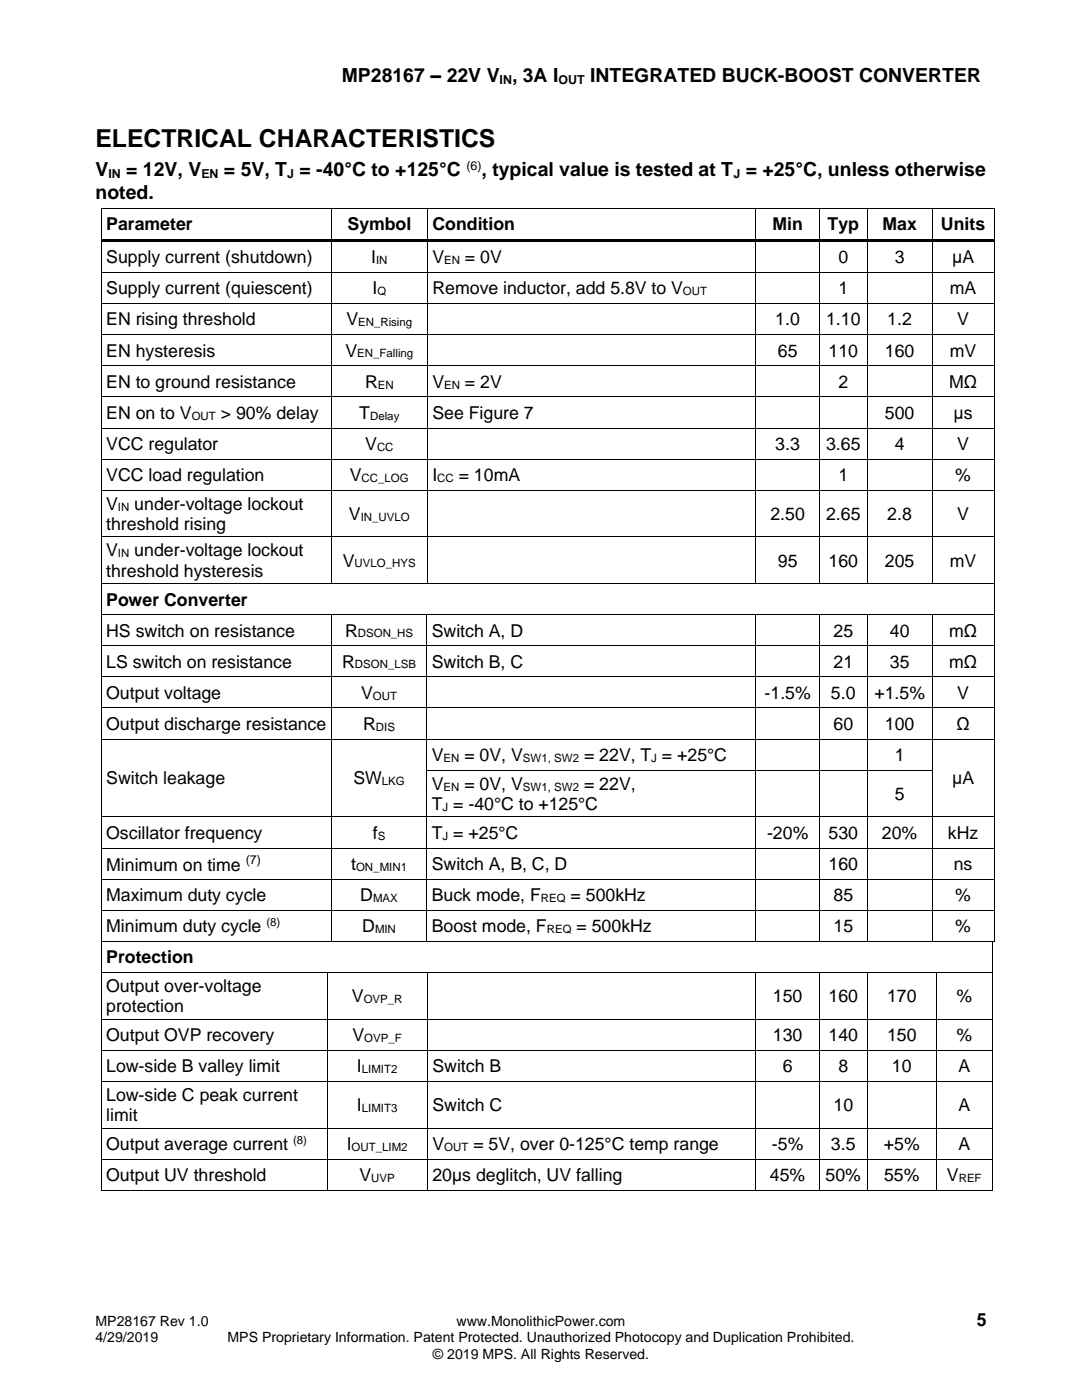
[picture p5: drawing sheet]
<svg xmlns="http://www.w3.org/2000/svg" width="216mm" height="279mm" viewBox="0 0 216 279" stroke-linecap="round" stroke-linejoin="round" font-family="sans-serif">
<defs><g id="words">
<text font-size="4.9" x="19" y="29.4">ELECTRICAL CHARACTERISTICS</text>
<g font-size="3.9">
<text x="68.2" y="16.3">MP28167 – 22V V , 3A I</text>
<text x="117.7" y="16.3">INTEGRATED BUCK-BOOST CONVERTER</text>
<text x="19" y="35.2">V</text>
<text x="25.2" y="35.2">= 12V, V</text>
<text x="44.7" y="35.2">= 5V, T = -40°C to +125°C</text>
<text x="96.1" y="35.2">, typical value is tested at T = +25°C, unless otherwise</text>
<text x="19" y="39.6">noted.</text>
</g>
<g font-size="3.5">
<text x="21.2" y="46">Parameter</text>
<text x="69.3" y="46">Symbol</text>
<text x="86.3" y="46">Condition</text>
<text x="154.1" y="46">Min</text>
<text x="165.1" y="46">Typ</text>
<text x="176.1" y="46">Max</text>
<text x="187.8" y="46">Units</text>
<text x="21.2" y="52.5">Supply current (shutdown)</text>
<text x="74.1" y="52.5">I</text>
<text x="86.3" y="52.5">V</text>
<text x="92.8" y="52.5">= 0V</text>
<text x="167.3" y="52.5">0</text>
<text x="178.5" y="52.5">3</text>
<text x="190" y="52.5">μA</text>
<text x="21.2" y="58.7">Supply current (quiescent)</text>
<text x="74.3" y="58.7">I</text>
<text x="86.3" y="58.7">Remove inductor, add 5.8V to V</text>
<text x="167.3" y="58.7">1</text>
<text x="189.5" y="58.7">mA</text>
<text x="21.2" y="64.9">EN rising threshold</text>
<text x="69.1" y="64.9">V</text>
<text x="154.7" y="64.9">1.0</text>
<text x="164.8" y="64.9">1.10</text>
<text x="177.1" y="64.9">1.2</text>
<text x="191" y="64.9">V</text>
<text x="21.2" y="71.1">EN hysteresis</text>
<text x="68.9" y="71.1">V</text>
<text x="155.2" y="71.1">65</text>
<text x="165.3" y="71.1">110</text>
<text x="176.6" y="71.1">160</text>
<text x="189.5" y="71.1">mV</text>
<text x="21.2" y="77.4">EN to ground resistance</text>
<text x="72.8" y="77.4">R</text>
<text x="86.3" y="77.4">V</text>
<text x="92.8" y="77.4">= 2V</text>
<text x="167.3" y="77.4">2</text>
<text x="189.4" y="77.4">MΩ</text>
<text x="21.2" y="83.6">EN on to V</text>
<text x="44.1" y="83.6">&gt; 90% delay</text>
<text x="71.7" y="83.6">T</text>
<text x="86.3" y="83.6">See Figure 7</text>
<text x="176.6" y="83.6">500</text>
<text x="190.3" y="83.6">μs</text>
<text x="21.2" y="89.8">VCC regulator</text>
<text x="72.9" y="89.8">V</text>
<text x="154.7" y="89.8">3.3</text>
<text x="164.8" y="89.8">3.65</text>
<text x="178.5" y="89.8">4</text>
<text x="191" y="89.8">V</text>
<text x="21.2" y="96">VCC load regulation</text>
<text x="69.8" y="96">V</text>
<text x="86.3" y="96">I</text>
<text x="91.5" y="96">= 10mA</text>
<text x="167.3" y="96">1</text>
<text x="190.6" y="96">%</text>
<text x="21.2" y="101.7">V</text>
<text x="26.8" y="101.7">under-voltage lockout</text>
<text x="21.2" y="105.8">threshold rising</text>
<text x="69.6" y="103.7">V</text>
<text x="153.7" y="103.7">2.50</text>
<text x="164.8" y="103.7">2.65</text>
<text x="177.1" y="103.7">2.8</text>
<text x="191" y="103.7">V</text>
<text x="21.2" y="111">V</text>
<text x="26.8" y="111">under-voltage lockout</text>
<text x="68.4" y="113.1">V</text>
<text x="155.2" y="113.1">95</text>
<text x="165.3" y="113.1">160</text>
<text x="176.6" y="113.1">205</text>
<text x="189.5" y="113.1">mV</text>
<text x="21.2" y="115.1">threshold hysteresis</text>
<text x="21.2" y="120.8">Power Converter</text>
<text x="21.2" y="127">HS switch on resistance</text>
<text x="68.8" y="127">R</text>
<text x="86.2" y="127">Switch A, D</text>
<text x="166.3" y="127">25</text>
<text x="177.6" y="127">40</text>
<text x="189.4" y="127">mΩ</text>
<text x="21.2" y="133.2">LS switch on resistance</text>
<text x="68.3" y="133.2">R</text>
<text x="86.2" y="133.2">Switch B, C</text>
<text x="166.3" y="133.2">21</text>
<text x="177.6" y="133.2">35</text>
<text x="189.4" y="133.2">mΩ</text>
<text x="21.2" y="139.5">Output voltage</text>
<text x="72.1" y="139.5">V</text>
<text x="152.6" y="139.5">-1.5%</text>
<text x="165.8" y="139.5">5.0</text>
<text x="174.5" y="139.5">+1.5%</text>
<text x="191" y="139.5">V</text>
<text x="21.2" y="145.7">Output discharge resistance</text>
<text x="72.5" y="145.7">R</text>
<text x="166.3" y="145.7">60</text>
<text x="176.6" y="145.7">100</text>
<text x="190.9" y="145.7">Ω</text>
<text x="86.2" y="151.9">V</text>
<text x="92.7" y="151.9">= 0V, V</text>
<text x="116.5" y="151.9">= 22V, T = +25°C</text>
<text x="178.5" y="151.9">1</text>
<text x="21.2" y="156.5">Switch leakage</text>
<text x="70.5" y="156.5">SW</text>
<text x="86.2" y="157.6">V</text>
<text x="86.2" y="161.7">T = -40°C to +125°C</text>
<text x="92.7" y="157.6">= 0V, V</text>
<text x="116.5" y="157.6">= 22V,</text>
<text x="178.5" y="159.6">5</text>
<text x="190" y="156.5">μA</text>
<text x="21.2" y="167.4">Oscillator frequency</text>
<text x="74.4" y="167.4">f</text>
<text x="86.2" y="167.4">T = +25°C</text>
<text x="153" y="167.4">-20%</text>
<text x="165.3" y="167.4">530</text>
<text x="176" y="167.4">20%</text>
<text x="189.1" y="167.4">kHz</text>
<text x="21.2" y="173.8">Minimum on time</text>
<text x="70.1" y="173.6">t</text>
<text x="86.2" y="173.6">Switch A, B, C, D</text>
<text x="165.3" y="173.6">160</text>
<text x="190.3" y="173.6">ns</text>
<text x="21.2" y="179.8">Maximum duty cycle</text>
<text x="71.9" y="179.8">D</text>
<text x="86.2" y="179.8">Buck mode, F</text>
<text x="113.8" y="179.8">= 500kHz</text>
<text x="166.3" y="179.8">85</text>
<text x="190.6" y="179.8">%</text>
<text x="21.2" y="186">Minimum duty cycle</text>
<text x="72.3" y="186">D</text>
<text x="86.2" y="186">Boost mode, F</text>
<text x="115" y="186">= 500kHz</text>
<text x="166.3" y="186">15</text>
<text x="190.6" y="186">%</text>
<text x="21.2" y="192.2">Protection</text>
<text x="21.2" y="198">Output over-voltage</text>
<text x="21.2" y="202">protection</text>
<text x="70.2" y="200">V</text>
<text x="154.2" y="200">150</text>
<text x="165.3" y="200">160</text>
<text x="177" y="200">170</text>
<text x="190.9" y="200">%</text>
<text x="21.2" y="207.7">Output OVP recovery</text>
<text x="70.3" y="207.7">V</text>
<text x="154.2" y="207.7">130</text>
<text x="165.3" y="207.7">140</text>
<text x="177" y="207.7">150</text>
<text x="190.9" y="207.7">%</text>
<text x="21.2" y="214">Low-side B valley limit</text>
<text x="71.2" y="214">I</text>
<text x="86.3" y="214">Switch B</text>
<text x="156.2" y="214">6</text>
<text x="167.3" y="214">8</text>
<text x="178" y="214">10</text>
<text x="191.2" y="214">A</text>
<text x="21.2" y="219.7">Low-side C peak current</text>
<text x="71.2" y="221.7">I</text>
<text x="86.3" y="221.7">Switch C</text>
<text x="166.3" y="221.7">10</text>
<text x="191.2" y="221.7">A</text>
<text x="21.2" y="223.7">limit</text>
<text x="21.2" y="229.5">Output average current</text>
<text x="69.2" y="229.5">I</text>
<text x="86.3" y="229.5">V</text>
<text x="94.5" y="229.5">= 5V, over 0-125°C temp range</text>
<text x="154" y="229.5">-5%</text>
<text x="165.8" y="229.5">3.5</text>
<text x="176.4" y="229.5">+5%</text>
<text x="191.2" y="229.5">A</text>
<text x="21.2" y="235.7">Output UV threshold</text>
<text x="71.7" y="235.7">V</text>
<text x="86.3" y="235.7">20µs deglitch, UV falling</text>
<text x="153.6" y="235.7">45%</text>
<text x="164.7" y="235.7">50%</text>
<text x="176.4" y="235.7">55%</text>
<text x="189" y="235.7">V</text>
<text x="194.9" y="264.5">5</text>
</g>
<g font-size="2.8">
<text x="19" y="264.5">MP28167 Rev 1.0</text>
<text x="19" y="267.9">4/29/2019</text>
<text x="45.4" y="267.9">MPS Proprietary Information. Patent Protected. Unauthorized Photocopy and Duplication Prohibited.</text>
<text x="91.1" y="264.5">www.MonolithicPower.com</text>
<text x="86.4" y="271.2">© 2019 MPS. All Rights Reserved.</text>
</g>
<g font-size="2.5">
<text x="99.7" y="16.7">IN</text>
<text x="111.4" y="16.7">OUT</text>
<text x="21.6" y="35.5">IN</text>
<text x="40.2" y="35.5">EN</text>
<text x="57.3" y="35.5">J</text>
<text x="93.1" y="33.9">(6)</text>
<text x="146.3" y="35.5">J</text>
<text x="49" y="172.5">(7)</text>
</g>
<g font-size="2.3">
<text x="75" y="52.7">IN</text>
<text x="88.6" y="52.7">EN</text>
<text x="75.3" y="58.9">Q</text>
<text x="136.3" y="58.9">OUT</text>
<text x="71.5" y="65.1">EN_Rising</text>
<text x="71.3" y="71.3">EN_Falling</text>
<text x="75.4" y="77.5">EN</text>
<text x="88.6" y="77.5">EN</text>
<text x="38.3" y="83.7">OUT</text>
<text x="73.9" y="83.7">Delay</text>
<text x="75.2" y="89.9">CC</text>
<text x="23.5" y="101.9">IN</text>
<text x="72.2" y="96.2">CC_LOG</text>
<text x="87.3" y="96.2">CC</text>
<text x="72" y="103.9">IN_UVLO</text>
<text x="23.5" y="111.2">IN</text>
<text x="70.8" y="113.2">UVLO_HYS</text>
<text x="71.4" y="127.2">DSON_HS</text>
<text x="70.8" y="133.4">DSON_LSB</text>
<text x="74.4" y="139.6">OUT</text>
<text x="75" y="145.8">DIS</text>
<text x="88.5" y="152">EN</text>
<text x="104.3" y="152">SW1, SW2</text>
<text x="130" y="152">J</text>
<text x="76.2" y="156.7">LKG</text>
<text x="88.3" y="161.8">J</text>
<text x="88.5" y="157.8">EN</text>
<text x="104.3" y="157.8">SW1, SW2</text>
<text x="75.4" y="167.6">S</text>
<text x="88.3" y="167.6">J</text>
<text x="71" y="173.8">ON_MIN1</text>
<text x="74.5" y="180">MAX</text>
<text x="107.9" y="180">REQ</text>
<text x="53.2" y="184.8">(8)</text>
<text x="74.8" y="186.2">MIN</text>
<text x="109.1" y="186.2">REQ</text>
<text x="72.6" y="200.2">OVP_R</text>
<text x="72.7" y="207.9">OVP_F</text>
<text x="72.2" y="214.1">LIMIT2</text>
<text x="72.2" y="221.9">LIMIT3</text>
<text x="58.5" y="228.3">(8)</text>
<text x="70.2" y="229.7">OUT_LIM2</text>
<text x="88.6" y="229.7">OUT</text>
<text x="74.1" y="235.9">UVP</text>
<text x="191.3" y="235.9">REF</text>
</g>
</g></defs>
<g fill="#000">
<path d="M20.1 41.5h.2v.7h-.2z" fill-rule="evenodd"/>
<path d="M20.1 41.5h.2v.2h-.2z" fill-rule="evenodd"/>
<path d="M20.1 47.7h.2v1.1h-.2z" fill-rule="evenodd"/>
<path d="M20.1 54.3h.2v.7h-.2z" fill-rule="evenodd"/>
<path d="M20.3 47.7h45.8v.6h-45.8z" fill-rule="evenodd"/>
<path d="M66.1 41.7h.2v.5h-.2z" fill-rule="evenodd"/>
<path d="M66.1 41.5h.2v.2h-.2z" fill-rule="evenodd"/>
<path d="M66.1 48.3h.2v.5h-.2z" fill-rule="evenodd"/>
<path d="M66.1 47.7h.5v.6h-.5z" fill-rule="evenodd"/>
<path d="M66.1 54.3h.2v.7h-.2z" fill-rule="evenodd"/>
<path d="M66.6 47.7h18.6v.6h-18.6z" fill-rule="evenodd"/>
<path d="M85.2 41.7h.2v.5h-.2z" fill-rule="evenodd"/>
<path d="M85.2 41.5h.2v.2h-.2z" fill-rule="evenodd"/>
<path d="M85.2 48.3h.2v.5h-.2z" fill-rule="evenodd"/>
<path d="M85.2 47.7h.5v.6h-.5z" fill-rule="evenodd"/>
<path d="M85.2 54.3h.2v.7h-.2z" fill-rule="evenodd"/>
<path d="M85.7 47.7h65v.6h-65z" fill-rule="evenodd"/>
<path d="M150.7 41.7h.2v.5h-.2z" fill-rule="evenodd"/>
<path d="M150.7 41.5h.2v.2h-.2z" fill-rule="evenodd"/>
<path d="M150.7 48.3h.2v.5h-.2z" fill-rule="evenodd"/>
<path d="M150.7 47.7h.6v.6h-.6z" fill-rule="evenodd"/>
<path d="M150.7 54.3h.2v.7h-.2z" fill-rule="evenodd"/>
<path d="M151.3 47.7h12.1v.6h-12.1z" fill-rule="evenodd"/>
<path d="M163.4 41.7h.2v.5h-.2z" fill-rule="evenodd"/>
<path d="M163.4 41.5h.2v.2h-.2z" fill-rule="evenodd"/>
<path d="M163.4 48.3h.2v.5h-.2z" fill-rule="evenodd"/>
<path d="M163.4 47.7h.6v.6h-.6z" fill-rule="evenodd"/>
<path d="M163.4 54.3h.2v.7h-.2z" fill-rule="evenodd"/>
<path d="M164 47.7h9v.6h-9z" fill-rule="evenodd"/>
<path d="M173 41.7h.1v.5h-.1z" fill-rule="evenodd"/>
<path d="M173 41.5h.1v.2h-.1z" fill-rule="evenodd"/>
<path d="M173 48.3h.1v.5h-.1z" fill-rule="evenodd"/>
<path d="M173 47.7h.5v.6h-.5z" fill-rule="evenodd"/>
<path d="M173 54.3h.1v.7h-.1z" fill-rule="evenodd"/>
<path d="M173.5 47.7h12.4v.6h-12.4z" fill-rule="evenodd"/>
<path d="M185.9 41.7h.2v.5h-.2z" fill-rule="evenodd"/>
<path d="M185.9 41.5h.2v.2h-.2z" fill-rule="evenodd"/>
<path d="M185.9 48.3h.2v.5h-.2z" fill-rule="evenodd"/>
<path d="M185.9 47.7h.6v.6h-.6z" fill-rule="evenodd"/>
<path d="M185.9 54.3h.2v.7h-.2z" fill-rule="evenodd"/>
<path d="M186.5 47.7h11.8v.6h-11.8z" fill-rule="evenodd"/>
<path d="M198.3 41.5h.1v.7h-.1z" fill-rule="evenodd"/>
<path d="M198.3 41.5h.1v.2h-.1z" fill-rule="evenodd"/>
<path d="M198.3 47.7h.1v1.1h-.1z" fill-rule="evenodd"/>
<path d="M198.3 54.3h.1v.7h-.1z" fill-rule="evenodd"/>
<path d="M20.1 60.5h.2v.7h-.2z" fill-rule="evenodd"/>
<path d="M20.1 66.7h.2v.7h-.2z" fill-rule="evenodd"/>
<path d="M20.1 72.9h.2v.7h-.2z" fill-rule="evenodd"/>
<path d="M20.1 79.1h.2v.7h-.2z" fill-rule="evenodd"/>
<path d="M66.1 60.5h.2v.7h-.2z" fill-rule="evenodd"/>
<path d="M66.1 66.7h.2v.7h-.2z" fill-rule="evenodd"/>
<path d="M66.1 72.9h.2v.7h-.2z" fill-rule="evenodd"/>
<path d="M66.1 79.1h.2v.7h-.2z" fill-rule="evenodd"/>
<path d="M85.2 60.5h.2v.7h-.2z" fill-rule="evenodd"/>
<path d="M85.2 66.7h.2v.7h-.2z" fill-rule="evenodd"/>
<path d="M85.2 72.9h.2v.7h-.2z" fill-rule="evenodd"/>
<path d="M85.2 79.1h.2v.7h-.2z" fill-rule="evenodd"/>
<path d="M150.7 60.5h.2v.7h-.2z" fill-rule="evenodd"/>
<path d="M150.7 66.7h.2v.7h-.2z" fill-rule="evenodd"/>
<path d="M150.7 72.9h.2v.7h-.2z" fill-rule="evenodd"/>
<path d="M150.7 79.1h.2v.7h-.2z" fill-rule="evenodd"/>
<path d="M163.4 60.5h.2v.7h-.2z" fill-rule="evenodd"/>
<path d="M163.4 66.7h.2v.7h-.2z" fill-rule="evenodd"/>
<path d="M163.4 72.9h.2v.7h-.2z" fill-rule="evenodd"/>
<path d="M163.4 79.1h.2v.7h-.2z" fill-rule="evenodd"/>
<path d="M173 60.5h.1v.7h-.1z" fill-rule="evenodd"/>
<path d="M173 66.7h.1v.7h-.1z" fill-rule="evenodd"/>
<path d="M173 72.9h.1v.7h-.1z" fill-rule="evenodd"/>
<path d="M173 79.1h.1v.7h-.1z" fill-rule="evenodd"/>
<path d="M185.9 60.5h.2v.7h-.2z" fill-rule="evenodd"/>
<path d="M185.9 66.7h.2v.7h-.2z" fill-rule="evenodd"/>
<path d="M185.9 72.9h.2v.7h-.2z" fill-rule="evenodd"/>
<path d="M185.9 79.1h.2v.7h-.2z" fill-rule="evenodd"/>
<path d="M198.3 60.5h.1v.7h-.1z" fill-rule="evenodd"/>
<path d="M198.3 66.7h.1v.7h-.1z" fill-rule="evenodd"/>
<path d="M198.3 72.9h.1v.7h-.1z" fill-rule="evenodd"/>
<path d="M198.3 79.1h.1v.7h-.1z" fill-rule="evenodd"/>
<path d="M20.1 85.4h.2v.6h-.2z" fill-rule="evenodd"/>
<path d="M20.1 91.6h.2v.7h-.2z" fill-rule="evenodd"/>
<path d="M20.1 97.8h.2v.7h-.2z" fill-rule="evenodd"/>
<path d="M66.1 85.4h.2v.6h-.2z" fill-rule="evenodd"/>
<path d="M66.1 91.6h.2v.7h-.2z" fill-rule="evenodd"/>
<path d="M66.1 97.8h.2v.7h-.2z" fill-rule="evenodd"/>
<path d="M85.2 85.4h.2v.6h-.2z" fill-rule="evenodd"/>
<path d="M85.2 91.6h.2v.7h-.2z" fill-rule="evenodd"/>
<path d="M85.2 97.8h.2v.7h-.2z" fill-rule="evenodd"/>
<path d="M150.7 85.4h.2v.6h-.2z" fill-rule="evenodd"/>
<path d="M150.7 91.6h.2v.7h-.2z" fill-rule="evenodd"/>
<path d="M150.7 97.8h.2v.7h-.2z" fill-rule="evenodd"/>
<path d="M163.4 85.4h.2v.6h-.2z" fill-rule="evenodd"/>
<path d="M163.4 91.6h.2v.7h-.2z" fill-rule="evenodd"/>
<path d="M163.4 97.8h.2v.7h-.2z" fill-rule="evenodd"/>
<path d="M173 85.4h.1v.6h-.1z" fill-rule="evenodd"/>
<path d="M173 91.6h.1v.7h-.1z" fill-rule="evenodd"/>
<path d="M173 97.8h.1v.7h-.1z" fill-rule="evenodd"/>
<path d="M185.9 85.4h.2v.6h-.2z" fill-rule="evenodd"/>
<path d="M185.9 91.6h.2v.7h-.2z" fill-rule="evenodd"/>
<path d="M185.9 97.8h.2v.7h-.2z" fill-rule="evenodd"/>
<path d="M198.3 85.4h.1v.6h-.1z" fill-rule="evenodd"/>
<path d="M198.3 91.6h.1v.7h-.1z" fill-rule="evenodd"/>
<path d="M198.3 97.8h.1v.7h-.1z" fill-rule="evenodd"/>
<path d="M20.1 107.1h.2v.7h-.2z" fill-rule="evenodd"/>
<path d="M20.1 116.4h.2v.7h-.2z" fill-rule="evenodd"/>
<path d="M66.1 107.1h.2v.7h-.2z" fill-rule="evenodd"/>
<path d="M66.1 116.4h.2v.2h-.2z" fill-rule="evenodd"/>
<path d="M85.2 107.1h.2v.7h-.2z" fill-rule="evenodd"/>
<path d="M85.2 116.4h.2v.2h-.2z" fill-rule="evenodd"/>
<path d="M150.7 107.1h.2v.7h-.2z" fill-rule="evenodd"/>
<path d="M150.7 116.4h.2v.2h-.2z" fill-rule="evenodd"/>
<path d="M163.4 107.1h.2v.7h-.2z" fill-rule="evenodd"/>
<path d="M163.4 116.4h.2v.2h-.2z" fill-rule="evenodd"/>
<path d="M173 107.1h.1v.7h-.1z" fill-rule="evenodd"/>
<path d="M173 116.4h.1v.2h-.1z" fill-rule="evenodd"/>
<path d="M185.9 107.1h.2v.7h-.2z" fill-rule="evenodd"/>
<path d="M185.9 116.4h.2v.2h-.2z" fill-rule="evenodd"/>
<path d="M198.3 107.1h.1v.7h-.1z" fill-rule="evenodd"/>
<path d="M198.3 116.4h.1v.7h-.1z" fill-rule="evenodd"/>
<path d="M20.1 122.6h.2v.7h-.2z" fill-rule="evenodd"/>
<path d="M20.1 128.8h.2v.7h-.2z" fill-rule="evenodd"/>
<path d="M20.1 135h.2v.7h-.2z" fill-rule="evenodd"/>
<path d="M66.1 122.8h.2v.5h-.2z" fill-rule="evenodd"/>
<path d="M66.1 122.6h.2v.2h-.2z" fill-rule="evenodd"/>
<path d="M66.1 128.8h.2v.7h-.2z" fill-rule="evenodd"/>
<path d="M66.1 135h.2v.7h-.2z" fill-rule="evenodd"/>
<path d="M85.1 122.8h.1v.5h-.1z" fill-rule="evenodd"/>
<path d="M85.1 122.6h.1v.2h-.1z" fill-rule="evenodd"/>
<path d="M85.1 128.8h.1v.7h-.1z" fill-rule="evenodd"/>
<path d="M85.1 135h.1v.7h-.1z" fill-rule="evenodd"/>
<path d="M150.7 122.8h.2v.5h-.2z" fill-rule="evenodd"/>
<path d="M150.7 122.6h.2v.2h-.2z" fill-rule="evenodd"/>
<path d="M150.7 128.8h.2v.7h-.2z" fill-rule="evenodd"/>
<path d="M150.7 135h.2v.7h-.2z" fill-rule="evenodd"/>
<path d="M163.4 122.8h.2v.5h-.2z" fill-rule="evenodd"/>
<path d="M163.4 122.6h.2v.2h-.2z" fill-rule="evenodd"/>
<path d="M163.4 128.8h.2v.7h-.2z" fill-rule="evenodd"/>
<path d="M163.4 135h.2v.7h-.2z" fill-rule="evenodd"/>
<path d="M173 122.8h.1v.5h-.1z" fill-rule="evenodd"/>
<path d="M173 122.6h.1v.2h-.1z" fill-rule="evenodd"/>
<path d="M173 128.8h.1v.7h-.1z" fill-rule="evenodd"/>
<path d="M173 135h.1v.7h-.1z" fill-rule="evenodd"/>
<path d="M185.9 122.8h.2v.5h-.2z" fill-rule="evenodd"/>
<path d="M185.9 122.6h.2v.2h-.2z" fill-rule="evenodd"/>
<path d="M185.9 128.8h.2v.7h-.2z" fill-rule="evenodd"/>
<path d="M185.9 135h.2v.7h-.2z" fill-rule="evenodd"/>
<path d="M198.3 122.6h.1v.7h-.1z" fill-rule="evenodd"/>
<path d="M198.3 128.8h.1v.7h-.1z" fill-rule="evenodd"/>
<path d="M198.3 135h.1v.7h-.1z" fill-rule="evenodd"/>
<path d="M20.1 141.2h.2v.7h-.2z" fill-rule="evenodd"/>
<path d="M20.1 147.4h.2v.7h-.2z" fill-rule="evenodd"/>
<path d="M20.1 153.6h.2v.7h-.2z" fill-rule="evenodd"/>
<path d="M66.1 141.2h.2v.7h-.2z" fill-rule="evenodd"/>
<path d="M66.1 147.4h.2v.7h-.2z" fill-rule="evenodd"/>
<path d="M66.1 153.6h.2v.7h-.2z" fill-rule="evenodd"/>
<path d="M85.1 141.2h.1v.7h-.1z" fill-rule="evenodd"/>
<path d="M85.1 147.4h.1v.7h-.1z" fill-rule="evenodd"/>
<path d="M85.1 153.6h.1v.7h-.1z" fill-rule="evenodd"/>
<path d="M150.7 141.2h.2v.7h-.2z" fill-rule="evenodd"/>
<path d="M150.7 147.4h.2v.7h-.2z" fill-rule="evenodd"/>
<path d="M150.7 153.6h.2v.7h-.2z" fill-rule="evenodd"/>
<path d="M163.4 141.2h.2v.7h-.2z" fill-rule="evenodd"/>
<path d="M163.4 147.4h.2v.7h-.2z" fill-rule="evenodd"/>
<path d="M163.4 153.6h.2v.7h-.2z" fill-rule="evenodd"/>
<path d="M173 141.2h.1v.7h-.1z" fill-rule="evenodd"/>
<path d="M173 147.4h.1v.7h-.1z" fill-rule="evenodd"/>
<path d="M173 153.6h.1v.7h-.1z" fill-rule="evenodd"/>
<path d="M185.9 141.2h.2v.7h-.2z" fill-rule="evenodd"/>
<path d="M185.9 147.4h.2v.7h-.2z" fill-rule="evenodd"/>
<path d="M185.9 153.6h.2v.7h-.2z" fill-rule="evenodd"/>
<path d="M198.3 141.2h.1v.7h-.1z" fill-rule="evenodd"/>
<path d="M198.3 147.4h.1v.7h-.1z" fill-rule="evenodd"/>
<path d="M198.3 153.6h.1v.7h-.1z" fill-rule="evenodd"/>
<path d="M20.1 163h.2v.7h-.2z" fill-rule="evenodd"/>
<path d="M20.1 169.2h.2v.7h-.2z" fill-rule="evenodd"/>
<path d="M20.1 175.4h.2v.7h-.2z" fill-rule="evenodd"/>
<path d="M66.1 163h.2v.7h-.2z" fill-rule="evenodd"/>
<path d="M66.1 169.2h.2v.7h-.2z" fill-rule="evenodd"/>
<path d="M66.1 175.4h.2v.7h-.2z" fill-rule="evenodd"/>
<path d="M85.1 163h.1v.7h-.1z" fill-rule="evenodd"/>
<path d="M85.1 169.2h.1v.7h-.1z" fill-rule="evenodd"/>
<path d="M85.1 175.4h.1v.7h-.1z" fill-rule="evenodd"/>
<path d="M150.7 163h.2v.7h-.2z" fill-rule="evenodd"/>
<path d="M150.7 169.2h.2v.7h-.2z" fill-rule="evenodd"/>
<path d="M150.7 175.4h.2v.7h-.2z" fill-rule="evenodd"/>
<path d="M163.4 163h.2v.7h-.2z" fill-rule="evenodd"/>
<path d="M163.4 169.2h.2v.7h-.2z" fill-rule="evenodd"/>
<path d="M163.4 175.4h.2v.7h-.2z" fill-rule="evenodd"/>
<path d="M173 163h.1v.7h-.1z" fill-rule="evenodd"/>
<path d="M173 169.2h.1v.7h-.1z" fill-rule="evenodd"/>
<path d="M173 175.4h.1v.7h-.1z" fill-rule="evenodd"/>
<path d="M185.9 163h.2v.7h-.2z" fill-rule="evenodd"/>
<path d="M185.9 169.2h.2v.7h-.2z" fill-rule="evenodd"/>
<path d="M185.9 175.4h.2v.7h-.2z" fill-rule="evenodd"/>
<path d="M198.3 163h.1v.7h-.1z" fill-rule="evenodd"/>
<path d="M198.3 169.2h.1v.7h-.1z" fill-rule="evenodd"/>
<path d="M198.3 175.4h.1v.7h-.1z" fill-rule="evenodd"/>
<path d="M20.1 181.6h.2v.7h-.2z" fill-rule="evenodd"/>
<path d="M20.1 187.8h.2v.7h-.2z" fill-rule="evenodd"/>
<path d="M20.1 194h.2v.7h-.2z" fill-rule="evenodd"/>
<path d="M65.2 194.2h.1v.5h-.1z" fill-rule="evenodd"/>
<path d="M65.2 194h.1v.2h-.1z" fill-rule="evenodd"/>
<path d="M66.1 181.6h.2v.7h-.2z" fill-rule="evenodd"/>
<path d="M66.1 187.8h.2v.2h-.2z" fill-rule="evenodd"/>
<path d="M85.1 181.6h.1v.7h-.1z" fill-rule="evenodd"/>
<path d="M85.1 187.8h.1v.2h-.1z" fill-rule="evenodd"/>
<path d="M85.2 194.2h.2v.5h-.2z" fill-rule="evenodd"/>
<path d="M85.2 194h.2v.2h-.2z" fill-rule="evenodd"/>
<path d="M150.7 181.6h.2v.7h-.2z" fill-rule="evenodd"/>
<path d="M150.7 187.8h.2v.2h-.2z" fill-rule="evenodd"/>
<path d="M150.7 194.2h.2v.5h-.2z" fill-rule="evenodd"/>
<path d="M150.7 194h.2v.2h-.2z" fill-rule="evenodd"/>
<path d="M163.4 181.6h.2v.7h-.2z" fill-rule="evenodd"/>
<path d="M163.4 187.8h.2v.2h-.2z" fill-rule="evenodd"/>
<path d="M163.4 194.2h.2v.5h-.2z" fill-rule="evenodd"/>
<path d="M163.4 194h.2v.2h-.2z" fill-rule="evenodd"/>
<path d="M173 181.6h.1v.7h-.1z" fill-rule="evenodd"/>
<path d="M173 187.8h.1v.2h-.1z" fill-rule="evenodd"/>
<path d="M173 194.2h.1v.5h-.1z" fill-rule="evenodd"/>
<path d="M173 194h.1v.2h-.1z" fill-rule="evenodd"/>
<path d="M185.9 181.6h.2v.7h-.2z" fill-rule="evenodd"/>
<path d="M185.9 187.8h.2v.2h-.2z" fill-rule="evenodd"/>
<path d="M186.8 194.2h.2v.5h-.2z" fill-rule="evenodd"/>
<path d="M186.8 194h.2v.2h-.2z" fill-rule="evenodd"/>
<path d="M197.9 188h.2v.5h-.2z" fill-rule="evenodd"/>
<path d="M197.9 187.8h.2v.2h-.2z" fill-rule="evenodd"/>
<path d="M197.9 194h.2v.7h-.2z" fill-rule="evenodd"/>
<path d="M198.1 187.8h.1v.2h-.1z" fill-rule="evenodd"/>
<path d="M198.2 187.8l.1 .2z" fill-rule="evenodd"/>
<path d="M198.3 181.6h.1v.7h-.1z" fill-rule="evenodd"/>
<path d="M198.3 187.8h.1v.2h-.1z" fill-rule="evenodd"/>
<path d="M198.3 187.8h.1v.2h-.1z" fill-rule="evenodd"/>
<path d="M20.1 203.3h.2v.7h-.2z" fill-rule="evenodd"/>
<path d="M20.1 209.5h.2v.7h-.2z" fill-rule="evenodd"/>
<path d="M20.1 215.7h.2v.7h-.2z" fill-rule="evenodd"/>
<path d="M65.2 203.3h.1v.7h-.1z" fill-rule="evenodd"/>
<path d="M65.2 209.5h.1v.7h-.1z" fill-rule="evenodd"/>
<path d="M65.2 215.7h.1v.7h-.1z" fill-rule="evenodd"/>
<path d="M85.2 203.3h.2v.7h-.2z" fill-rule="evenodd"/>
<path d="M85.2 209.5h.2v.7h-.2z" fill-rule="evenodd"/>
<path d="M85.2 215.7h.2v.7h-.2z" fill-rule="evenodd"/>
<path d="M150.7 203.3h.2v.7h-.2z" fill-rule="evenodd"/>
<path d="M150.7 209.5h.2v.7h-.2z" fill-rule="evenodd"/>
<path d="M150.7 215.7h.2v.7h-.2z" fill-rule="evenodd"/>
<path d="M163.4 203.3h.2v.7h-.2z" fill-rule="evenodd"/>
<path d="M163.4 209.5h.2v.7h-.2z" fill-rule="evenodd"/>
<path d="M163.4 215.7h.2v.7h-.2z" fill-rule="evenodd"/>
<path d="M173 203.3h.1v.7h-.1z" fill-rule="evenodd"/>
<path d="M173 209.5h.1v.7h-.1z" fill-rule="evenodd"/>
<path d="M173 215.7h.1v.7h-.1z" fill-rule="evenodd"/>
<path d="M186.8 203.3h.2v.7h-.2z" fill-rule="evenodd"/>
<path d="M186.8 209.5h.2v.7h-.2z" fill-rule="evenodd"/>
<path d="M186.8 215.7h.2v.7h-.2z" fill-rule="evenodd"/>
<path d="M197.9 203.3h.2v.7h-.2z" fill-rule="evenodd"/>
<path d="M197.9 209.5h.2v.7h-.2z" fill-rule="evenodd"/>
<path d="M197.9 215.7h.2v.7h-.2z" fill-rule="evenodd"/>
<path d="M20.1 225h.2v.7h-.2z" fill-rule="evenodd"/>
<path d="M20.1 231.3h.2v.7h-.2z" fill-rule="evenodd"/>
<path d="M20.1 237.5h.2v.1h-.2z" fill-rule="evenodd"/>
<path d="M20.1 237.5h.2v.1h-.2z" fill-rule="evenodd"/>
<path d="M65.2 225h.1v.7h-.1z" fill-rule="evenodd"/>
<path d="M65.2 231.3h.1v.7h-.1z" fill-rule="evenodd"/>
<path d="M65.2 237.5h.1v.1h-.1z" fill-rule="evenodd"/>
<path d="M85.2 225h.2v.7h-.2z" fill-rule="evenodd"/>
<path d="M85.2 231.3h.2v.7h-.2z" fill-rule="evenodd"/>
<path d="M85.2 237.5h.2v.1h-.2z" fill-rule="evenodd"/>
<path d="M150.7 225h.2v.7h-.2z" fill-rule="evenodd"/>
<path d="M150.7 231.3h.2v.7h-.2z" fill-rule="evenodd"/>
<path d="M150.7 237.5h.2v.1h-.2z" fill-rule="evenodd"/>
<path d="M163.4 225h.2v.7h-.2z" fill-rule="evenodd"/>
<path d="M163.4 231.3h.2v.7h-.2z" fill-rule="evenodd"/>
<path d="M163.4 237.5h.2v.1h-.2z" fill-rule="evenodd"/>
<path d="M173 225h.1v.7h-.1z" fill-rule="evenodd"/>
<path d="M173 231.3h.1v.7h-.1z" fill-rule="evenodd"/>
<path d="M173 237.5h.1v.1h-.1z" fill-rule="evenodd"/>
<path d="M186.8 225h.2v.7h-.2z" fill-rule="evenodd"/>
<path d="M186.8 231.3h.2v.7h-.2z" fill-rule="evenodd"/>
<path d="M186.8 237.5h.2v.1h-.2z" fill-rule="evenodd"/>
<path d="M197.9 225h.2v.7h-.2z" fill-rule="evenodd"/>
<path d="M197.9 231.3h.2v.7h-.2z" fill-rule="evenodd"/>
<path d="M197.9 237.5h.2v.1h-.2z" fill-rule="evenodd"/>
<path d="M197.9 237.5h.2v.1h-.2z" fill-rule="evenodd"/>
</g>
<g fill="none" stroke="#000" stroke-width=".2">
<path d="M20.2 42.2v5.5M20.2 48.8v5.5M20.2 55v5.5M20.3 41.6h45.8M20.3 54.4h45.8M66.2 42.2v5.5M66.2 48.8v5.5M66.2 55v5.5M66.3 41.6h18.9M66.3 54.4h18.9M85.3 42.2v5.5M85.3 48.8v5.5"/>
<path d="M85.3 55v5.5M85.4 41.6h65.3M85.4 54.4h65.3M150.8 42.2v5.5M150.8 48.8v5.5M150.8 55v5.5M150.9 41.6h12.5M150.9 54.4h12.5M163.5 42.2v5.5M163.5 48.8v5.5M163.5 55v5.5M163.6 41.6h9.4"/>
<path d="M163.6 54.4h9.4M173.1 42.2v5.5M173.1 48.8v5.5M173.1 55v5.5M173.1 41.6h12.8M173.1 54.4h12.8M186 42.2v5.5M186 48.8v5.5M186 55v5.5M186.1 41.6h12.2M186.1 54.4h12.2M198.4 42.2v5.5"/>
<path d="M198.4 48.8v5.5M198.4 55v5.5M20.2 61.2v5.5M20.2 67.4v5.5M20.2 73.6v5.5M20.2 79.8v5.6M20.3 60.6h45.8M20.3 66.8h45.8M20.3 73h45.8M20.3 79.2h45.8M66.2 61.2v5.5M66.2 67.4v5.5"/>
<path d="M66.2 73.6v5.5M66.2 79.8v5.6M66.3 60.6h18.9M66.3 66.8h18.9M66.3 73h18.9M66.3 79.2h18.9M85.3 61.2v5.5M85.3 67.4v5.5M85.3 73.6v5.5M85.3 79.8v5.6M85.4 60.6h65.3M85.4 66.8h65.3"/>
<path d="M85.4 73h65.3M85.4 79.2h65.3M150.8 61.2v5.5M150.8 67.4v5.5M150.8 73.6v5.5M150.8 79.8v5.6M150.9 60.6h12.5M150.9 66.8h12.5M150.9 73h12.5M150.9 79.2h12.5M163.5 61.2v5.5M163.5 67.4v5.5"/>
<path d="M163.5 73.6v5.5M163.5 79.8v5.6M163.6 60.6h9.4M163.6 66.8h9.4M163.6 73h9.4M163.6 79.2h9.4M173.1 61.2v5.5M173.1 67.4v5.5M173.1 73.6v5.5M173.1 79.8v5.6M173.1 60.6h12.8M173.1 66.8h12.8"/>
<path d="M173.1 73h12.8M173.1 79.2h12.8M186 61.2v5.5M186 67.4v5.5M186 73.6v5.5M186 79.8v5.6M186.1 60.6h12.2M186.1 66.8h12.2M186.1 73h12.2M186.1 79.2h12.2M198.4 61.2v5.5M198.4 67.4v5.5"/>
<path d="M198.4 73.6v5.5M198.4 79.8v5.6M20.2 86v5.6M20.2 92.3v5.5M20.2 98.5v8.6M20.3 85.4h45.8M20.3 91.6h45.8M20.3 97.8h45.8M66.2 86v5.6M66.2 92.3v5.5M66.2 98.5v8.6M66.3 85.4h18.9"/>
<path d="M66.3 91.6h18.9M66.3 97.8h18.9M85.3 86v5.6M85.3 92.3v5.5M85.3 98.5v8.6M85.4 85.4h65.3M85.4 91.6h65.3M85.4 97.8h65.3M150.8 86v5.6M150.8 92.3v5.5M150.8 98.5v8.6M150.9 85.4h12.5"/>
<path d="M150.9 91.6h12.5M150.9 97.8h12.5M163.5 86v5.6M163.5 92.3v5.5M163.5 98.5v8.6M163.6 85.4h9.4M163.6 91.6h9.4M163.6 97.8h9.4M173.1 86v5.6M173.1 92.3v5.5M173.1 98.5v8.6M173.1 85.4h12.8"/>
<path d="M173.1 91.6h12.8M173.1 97.8h12.8M186 86v5.6M186 92.3v5.5M186 98.5v8.6M186.1 85.4h12.2M186.1 91.6h12.2M186.1 97.8h12.2M198.4 86v5.6M198.4 92.3v5.5M198.4 98.5v8.6M20.2 107.8v8.6"/>
<path d="M20.2 117.1v5.5M20.3 107.2h45.8M20.3 116.5h45.8M66.2 107.8v8.6M66.3 107.2h18.9M66.3 116.5h18.9M85.3 107.8v8.6M85.4 107.2h65.3M85.4 116.5h65.3M150.8 107.8v8.6M150.9 107.2h12.5M150.9 116.5h12.5"/>
<path d="M163.5 107.8v8.6M163.6 107.2h9.4M163.6 116.5h9.4M173.1 107.8v8.6M173.1 107.2h12.8M173.1 116.5h12.8M186 107.8v8.6M186.1 107.2h12.2M186.1 116.5h12.2M198.4 107.8v8.6M198.4 117.1v5.5M20.2 123.3v5.5"/>
<path d="M20.2 129.5v5.5M20.2 135.7v5.5M20.3 122.7h45.8M20.3 128.9h45.8M20.3 135.1h45.8M66.2 123.3v5.5M66.2 129.5v5.5M66.2 135.7v5.5M66.3 122.7h18.8M66.3 128.9h18.8M66.3 135.1h18.8M85.1 123.3v5.5"/>
<path d="M85.1 129.5v5.5M85.1 135.7v5.5M85.2 122.7h65.5M85.2 128.9h65.5M85.2 135.1h65.5M150.8 123.3v5.5M150.8 129.5v5.5M150.8 135.7v5.5M150.9 122.7h12.5M150.9 128.9h12.5M150.9 135.1h12.5M163.5 123.3v5.5"/>
<path d="M163.5 129.5v5.5M163.5 135.7v5.5M163.6 122.7h9.4M163.6 128.9h9.4M163.6 135.1h9.4M173.1 123.3v5.5M173.1 129.5v5.5M173.1 135.7v5.5M173.1 122.7h12.8M173.1 128.9h12.8M173.1 135.1h12.8M186 123.3v5.5"/>
<path d="M186 129.5v5.5M186 135.7v5.5M186.1 122.7h12.2M186.1 128.9h12.2M186.1 135.1h12.2M198.4 123.3v5.5M198.4 129.5v5.5M198.4 135.7v5.5M20.2 141.9v5.5M20.2 148.1v5.5M20.2 154.3v8.7M20.3 141.3h45.8"/>
<path d="M20.3 147.5h45.8M66.2 141.9v5.5M66.2 148.1v5.5M66.2 154.3v8.7M66.3 141.3h18.8M66.3 147.5h18.8M85.1 141.9v5.5M85.1 148.1v5.5M85.1 154.3v8.7M85.2 141.3h65.5M85.2 147.5h65.5M85.2 153.7h65.5"/>
<path d="M150.8 141.9v5.5M150.8 148.1v5.5M150.8 154.3v8.7M150.9 141.3h12.5M150.9 147.5h12.5M150.9 153.7h12.5M163.5 141.9v5.5M163.5 148.1v5.5M163.5 154.3v8.7M163.6 141.3h9.4M163.6 147.5h9.4M163.6 153.7h9.4"/>
<path d="M173.1 141.9v5.5M173.1 148.1v5.5M173.1 154.3v8.7M173.1 141.3h12.8M173.1 147.5h12.8M173.1 153.7h12.8M186 141.9v5.5M186 148.1v5.5M186 154.3v8.7M186.1 141.3h12.2M186.1 147.5h12.2M198.4 141.9v5.5"/>
<path d="M198.4 148.1v5.5M198.4 154.3v8.7M20.2 163.7v5.5M20.2 169.9v5.5M20.2 176.1v5.5M20.3 163h45.8M20.3 169.2h45.8M20.3 175.5h45.8M66.2 163.7v5.5M66.2 169.9v5.5M66.2 176.1v5.5M66.3 163h18.8"/>
<path d="M66.3 169.2h18.8M66.3 175.5h18.8M85.1 163.7v5.5M85.1 169.9v5.5M85.1 176.1v5.5M85.2 163h65.5M85.2 169.2h65.5M85.2 175.5h65.5M150.8 163.7v5.5M150.8 169.9v5.5M150.8 176.1v5.5M150.9 163h12.5"/>
<path d="M150.9 169.2h12.5M150.9 175.5h12.5M163.5 163.7v5.5M163.5 169.9v5.5M163.5 176.1v5.5M163.6 163h9.4M163.6 169.2h9.4M163.6 175.5h9.4M173.1 163.7v5.5M173.1 169.9v5.5M173.1 176.1v5.5M173.1 163h12.8"/>
<path d="M173.1 169.2h12.8M173.1 175.5h12.8M186 163.7v5.5M186 169.9v5.5M186 176.1v5.5M186.1 163h12.2M186.1 169.2h12.2M186.1 175.5h12.2M198.4 163.7v5.5M198.4 169.9v5.5M198.4 176.1v5.5M20.2 182.3v5.5"/>
<path d="M20.2 188.5v5.5M20.2 194.7v8.6M20.3 181.7h45.8M20.3 187.9h45.8M20.3 194.1h44.9M65.3 194.7v8.6M65.3 194.1h19.9M66.2 182.3v5.5M66.3 181.7h18.8M66.3 187.9h18.8M85.1 182.3v5.5M85.2 181.7h65.5"/>
<path d="M85.2 187.9h65.5M85.3 194.7v8.6M85.4 194.1h65.3M150.8 182.3v5.5M150.8 194.7v8.6M150.9 181.7h12.5M150.9 187.9h12.5M150.9 194.1h12.5M163.5 182.3v5.5M163.5 194.7v8.6M163.6 181.7h9.4M163.6 187.9h9.4"/>
<path d="M163.6 194.1h9.4M173.1 182.3v5.5M173.1 194.7v8.6M173.1 181.7h12.8M173.1 187.9h12.8M173.1 194.1h13.7M186 182.3v5.5M186.1 181.7h12.2M186.1 187.9h11.8M186.9 194.7v8.6M187 194.1h10.9M198 188.5v5.5"/>
<path d="M198 194.7v8.6M198.4 182.3v5.5M20.2 204v5.5M20.2 210.2v5.5M20.2 216.4v8.6M20.3 203.4h44.9M20.3 209.6h44.9M20.3 215.8h44.9M65.3 204v5.5M65.3 210.2v5.5M65.3 216.4v8.6M65.3 203.4h19.9"/>
<path d="M65.3 209.6h19.9M65.3 215.8h19.9M85.3 204v5.5M85.3 210.2v5.5M85.3 216.4v8.6M85.4 203.4h65.3M85.4 209.6h65.3M85.4 215.8h65.3M150.8 204v5.5M150.8 210.2v5.5M150.8 216.4v8.6M150.9 203.4h12.5"/>
<path d="M150.9 209.6h12.5M150.9 215.8h12.5M163.5 204v5.5M163.5 210.2v5.5M163.5 216.4v8.6M163.6 203.4h9.4M163.6 209.6h9.4M163.6 215.8h9.4M173.1 204v5.5M173.1 210.2v5.5M173.1 216.4v8.6M173.1 203.4h13.7"/>
<path d="M173.1 209.6h13.7M173.1 215.8h13.7M186.9 204v5.5M186.9 210.2v5.5M186.9 216.4v8.6M187 203.4h10.9M187 209.6h10.9M187 215.8h10.9M198 204v5.5M198 210.2v5.5M198 216.4v8.6M20.2 225.7v5.6"/>
<path d="M20.2 232v5.5M20.3 225.1h44.9M20.3 231.3h44.9M20.3 237.5h44.9M65.3 225.7v5.6M65.3 232v5.5M65.3 225.1h19.9M65.3 231.3h19.9M65.3 237.5h19.9M85.3 225.7v5.6M85.3 232v5.5M85.4 225.1h65.3"/>
<path d="M85.4 231.3h65.3M85.4 237.5h65.3M150.8 225.7v5.6M150.8 232v5.5M150.9 225.1h12.5M150.9 231.3h12.5M150.9 237.5h12.5M163.5 225.7v5.6M163.5 232v5.5M163.6 225.1h9.4M163.6 231.3h9.4M163.6 237.5h9.4"/>
<path d="M173.1 225.7v5.6M173.1 232v5.5M173.1 225.1h13.7M173.1 231.3h13.7M173.1 237.5h13.7M186.9 225.7v5.6M186.9 232v5.5M187 225.1h10.9M187 231.3h10.9M187 237.5h10.9M198 225.7v5.6M198 232v5.5"/>
</g>
<use href="#words"/>
</svg>
